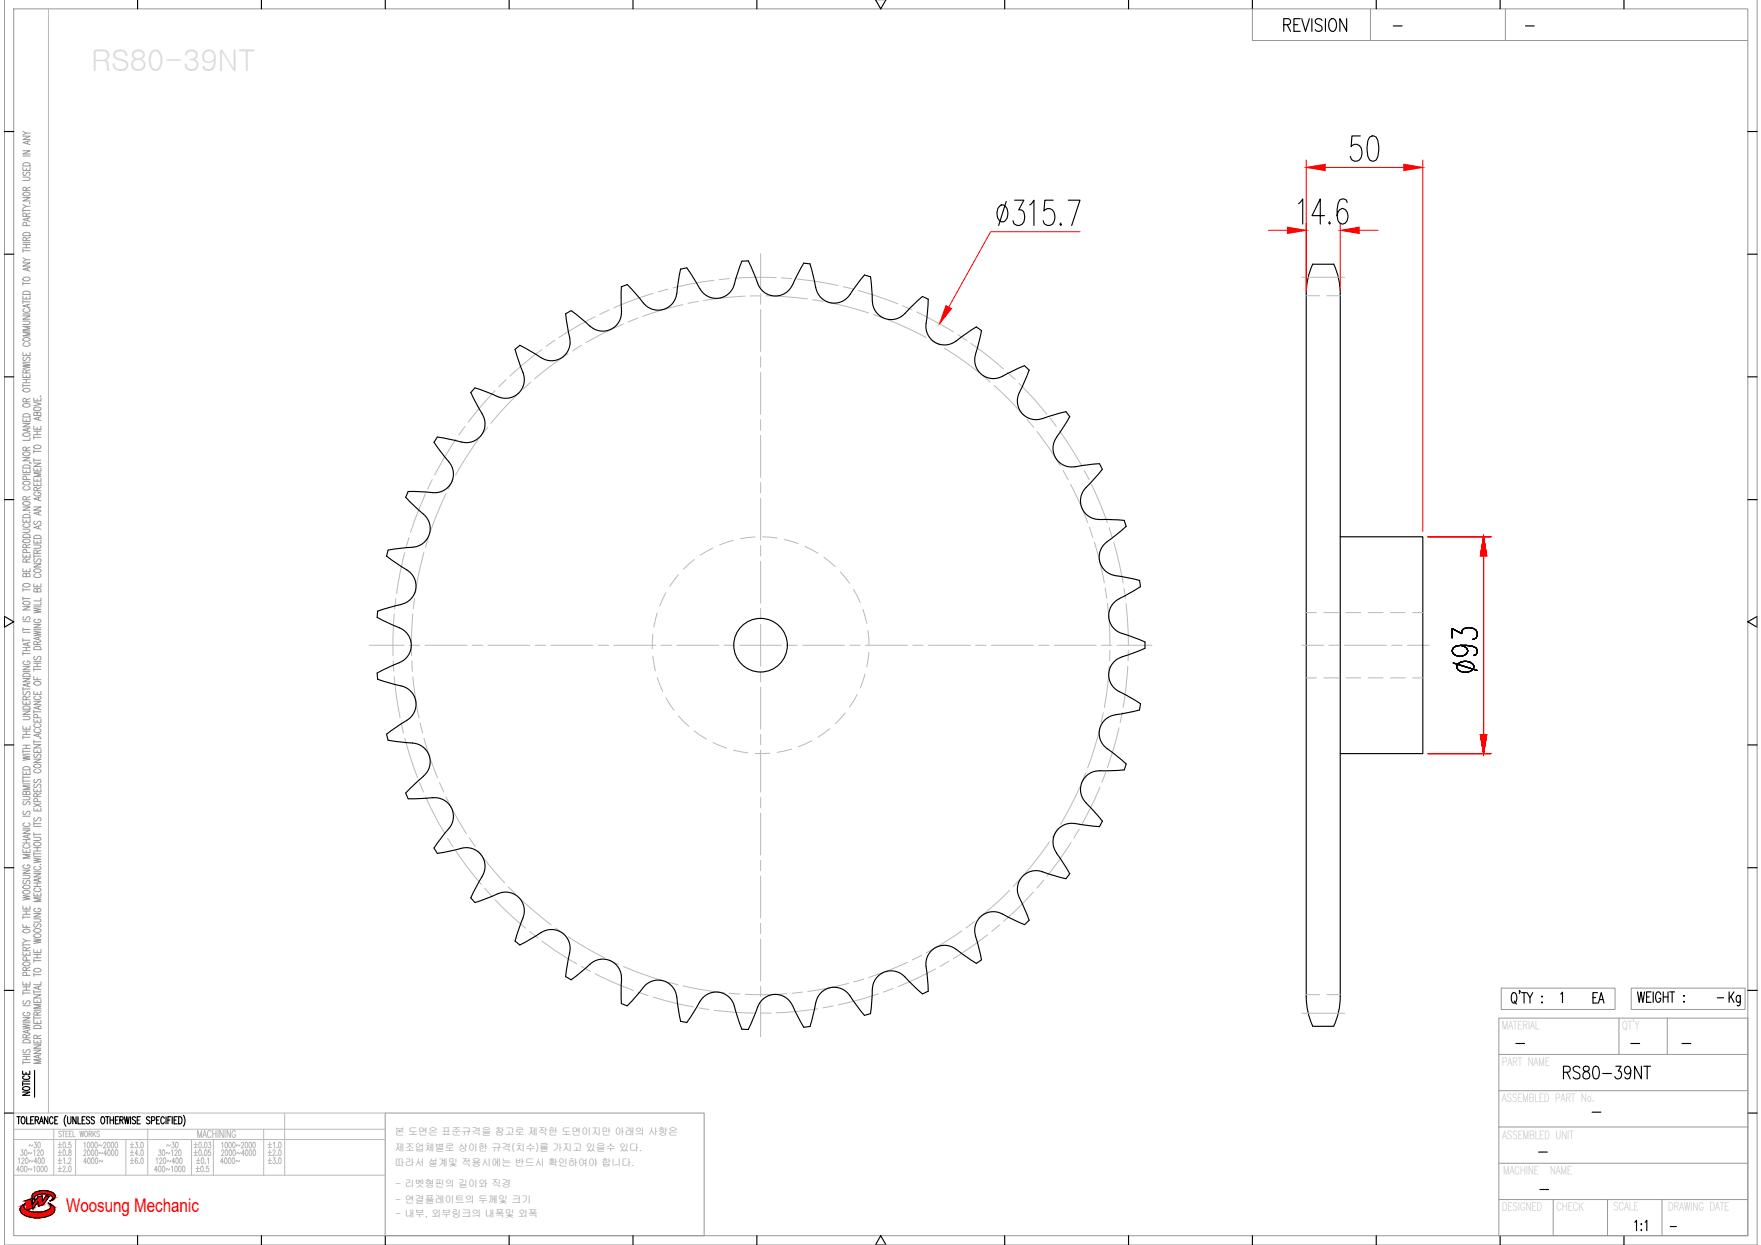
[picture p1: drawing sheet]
<svg xmlns="http://www.w3.org/2000/svg" width="297mm" height="210mm" viewBox="0 0 297 210" stroke-linecap="round" stroke-linejoin="round" font-family="sans-serif">
<defs><g id="words">
<text font-size="5.3" x="290.7" y="170.7">Kg</text>
<text font-size="4.9" x="267.8" y="170.4">EA</text>
<text font-size="3.2" fill="#f00" x="11.1" y="204.3">Woosung Mechanic</text>
<g font-size="2.6">
<text x="234.2" y="5.6">-</text>
<text x="256.5" y="5.6">-</text>
<text x="288.9" y="169.3">-</text>
<text x="254.7" y="177.1">-</text>
<text x="274.1" y="177.1">-</text>
<text x="282.9" y="177.1">-</text>
<text x="267.8" y="188.7">-</text>
<text x="258.6" y="195.4">-</text>
<text x="258.9" y="201.8">-</text>
<text x="280.8" y="208.1">-</text>
</g>
<g font-size="1.7" fill="#989898">
<text x="66.6" y="191.4">본 도면은 표준규격을 참고로 제작한 도면이지만 아래의 사항은</text>
<text x="66.6" y="194.1">제조업체별로 상이한 규격(치수)를 가지고 있을수 있다.</text>
<text x="66.6" y="196.6">따라서 설계및 적용시에는 반드시 확인하여야 합니다.</text>
<text x="66.7" y="200.2">- 리벳형핀의 길이와 직경</text>
<text x="66.7" y="202.8">- 연결플레이트의 두께및 크기</text>
<text x="66.7" y="205.2">- 내부, 외부링크의 내폭및 외폭</text>
</g>
</g></defs>
<!-- layer: 0 -->
<g fill="none" stroke="#989898" stroke-width=".17">
<path d="M.7 -.1v210h295.7v-210M2.3 1.5h292.5v206.8h-292.5zM211.3 1.5v5.3h83.5M231.2 1.5v5.3M253.9 1.5v5.3M3.9 33.3h1.2l-1.2 .6h1.2M3.9 29.9h.8l.4 .2-.2 .3h-1M3.9 28.2v.5h1.2v-.5M3.9 25.4h1.2l-1.2 .6h1.2M3.9 23h1.2l-1.2 .5h1.2M3.9 35.2v.6M3.9 35.5h1.2"/>
<path d="M3.9 34.5l.5 .3M3.9 26.3h1.2M3.9 22.1l.5 .4M3.9 39.3a.82 .82 0 0 1 1.2 .1v.3h-1.2zM3.9 32.5a.91 .91 0 0 1 1.2 .1 .64 .64 0 0 1-.6 .4 .64 .64 0 0 1-.6-.4zM3.9 27.6a.84 .84 0 0 1 1.2 .1v.3h-1.2zM4 29l-.1 .4 .1 .2 .3-.1a.52 .52 0 0 1 .7-.4l.1 .3-.2 .2M4.4 36.5v-.5h-.4l-.1 .5h1.2M4.4 32.1l-.1-.5h-.4v.5h1.2M4.4 28.4v.3M4.5 38.1l-.1-.5-.1-.1-.4 .1v.5h1.2M4.7 23.8v.4"/>
<path d="M4.7 36.8v.4M5 34.2v.1zM5.1 36.7l-1.2 .3 1.2 .3M5.1 34.8h-.7l-.5 .3M5.1 23.7l-1.2 .3 1.2 .4M5.1 22.5h-.7l-.5 .3M5.1 35.9l-.7 .3M5.1 31.6l-.7 .2M3.9 59.4v.6h1.2v-.6M3.9 54.1h.8l.4 .3-.2 .3h-1M3.9 53.2h1.2l-1.2 .6h1.2M3.9 49.9v.5h1.2v-.5"/>
<path d="M3.9 44.3h1.2l-1.2 .6h1.2M3.9 42v.5M3.9 47.5v.6M3.9 50.6v.6M3.9 52.9h1.2M3.9 50.9h1.2M3.9 47.8h1.2M3.9 43.5l.5 .3M3.9 42.3h1.2M3.9 41.8h1.2M3.9 41.2h1.2M3.9 40.9h1.2"/>
<path d="M3.9 57.1a.91 .91 0 0 1 1.2 0 .69 .69 0 0 1-1.2 .3zM3.9 49.2a.82 .82 0 0 1 1.2 .2v.2h-1.2zM3.9 46.9a.71 .71 0 0 1 1.2 .2 .7 .7 0 0 1-1.2-.1zM4.2 57.8a.32 .32 0 0 0-.3 .4 .32 .32 0 0 0 .4 .2h.3a.32 .32 0 0 0 .5-.2 .32 .32 0 0 0-.3-.4M4.2 52a.32 .32 0 0 0-.3 .5 .32 .32 0 0 0 .4 .2h.3a.32 .32 0 0 0 .5-.2 .32 .32 0 0 0-.3-.5M4.4 40.6v-.5h-.4l-.1 .5h1.2M4.4 41.2v.6M4.4 50.1v.3M4.4 59.6v.4M4.7 45.2v.4M4.7 51.4v.4M5.1 56h-1.2l1.2 .3-1.2 .3h1.2"/>
<path d="M5.1 55h-1.2l1.2 .3-1.2 .4h1.2M5.1 51.3l-1.2 .3 1.2 .3M5.1 45.1l-1.2 .3 1.2 .3M5.1 43.8h-.7l-.5 .3M5.1 40l-.7 .3M3.9 79.2v.5h1.2v-.5M3.9 77.1h1.2l-1.2 .6h1.2M3.9 73.2a.72 .72 0 0 1 1.2 .2 .87 .87 0 0 1-1.2 0zM3.9 71.4h1.2l-1.2 .6h1.2M3.9 70.5v.6h1.2v-.6M3.9 63.1v.5h1.2v-.5M3.9 61.3l1.2 .2-1.2 .2 1.2 .2-1.2 .2"/>
<path d="M3.9 64.7v.6M3.9 65h1.2M3.9 64.5h1.2M3.9 64h1.2M3.9 61.1h1.2M3.9 78.5a.84 .84 0 0 1 1.2 .1v.3h-1.2zM3.9 76.4a.71 .71 0 0 1 1.2 .2 .7 .7 0 0 1-1.2-.2zM3.9 69.9a.79 .79 0 0 1 1.2 .1v.3h-1.2zM3.9 68.2a.91 .91 0 0 1 1.2 .1 .69 .69 0 0 1-1.2 .2zM3.9 65.6a.74 .74 0 0 1 1.2 .2 .7 .7 0 0 1-1.2-.1zM4 60.2a.29 .29 0 0 0-.1 .5 .29 .29 0 0 0 .5-.1l.1-.2a.31 .31 0 0 1 .5-.1 .31 .31 0 0 1-.1 .5M4.4 75.9v-.5h-.5v.5h1.2"/>
<path d="M4.4 67.7v-.4l-.4-.1-.1 .5h1.2M4.4 62.9v-.5h-.5v.5h1.2M4.4 63.3v.3M4.4 64v.5M4.4 70.8v.3M4.4 79.4v.3M4.7 72.3v.4M5 78l.3 .1M5.1 73.8v.4h-1.2M5.1 72.2l-1.2 .3 1.2 .3M5.1 75.4l-.7 .2M5.1 67.2l-.7 .3"/>
<path d="M5.1 62.3l-.7 .3M5.7 78.9v.5h1.2v-.5M5.7 78.1h1.2l-1.2 .5h1.2M5.7 71.9v.5h1.2v-.5M5.7 67.8l1.2 .3-1.2 .3M5.7 67.1v.5h1.2v-.5M5.7 73.5v.5M5.7 75.8v.6M5.7 77.3v.6M5.7 77.6h1.2M5.7 76.1h1.2M5.7 73.7h1.2"/>
<path d="M5.7 73.3h1.2M5.7 72.7h1.2M5.8 75.2a.71 .71 0 0 1 1.1 .2 .73 .73 0 0 1-1.2-.1zM5.8 68.8a.91 .91 0 0 1 1.1 0 .69 .69 0 0 1-1.1 .3zM6.3 69.7l.2-.2h.3l.1 .2v.4h-1.2l.1-.6 .4 .1 .1 .5M6.3 67.3v.3M6.3 72.1v.3M6.3 72.7v.6M6.3 79.1v.3M6.5 70.4v.4M6.8 66.8h.1zM6.9 79.7h-1.2l1.2 .3-1.2 .4h1.2"/>
<path d="M6.9 70.3l-1.2 .3 1.2 .3M3.9 95.9v.5h1.2v-.5M3.9 93.4v.5h1.2v-.5M3.9 89.2h1l.2 .2-.2 .3-1 .1M3.9 87.5v.5h1.2v-.5M3.9 85.5h1.2l-1.2 .5h1.2M3.9 99.2v.5M3.9 99.4h1.2M3.9 80h1.2M3.9 98.5a.91 .91 0 0 1 1.2 .1 .64 .64 0 0 1-.6 .4 .64 .64 0 0 1-.6-.4zM3.9 91.1a.71 .71 0 0 1 1.2 .2 .73 .73 0 0 1-1.2-.2zM3.9 90.2a.79 .79 0 0 1 1.2 .1v.3h-1.2z"/>
<path d="M3.9 86.9a.82 .82 0 0 1 1.2 .1v.3h-1.2zM3.9 84.7a.91 .91 0 0 1 1.2 .1 .64 .64 0 0 1-.6 .4 .64 .64 0 0 1-.6-.4zM3.9 81.3a.91 .91 0 0 1 1.2 .1 .64 .64 0 0 1-.6 .4 .64 .64 0 0 1-.6-.4zM4.2 88.3a.32 .32 0 0 0-.3 .4 .32 .32 0 0 0 .4 .2h.3a.32 .32 0 0 0 .5-.2 .32 .32 0 0 0-.3-.4M4.2 82a.32 .32 0 0 0-.3 .4 .32 .32 0 0 0 .4 .2h.3a.32 .32 0 0 0 .5-.2 .32 .32 0 0 0-.3-.4M4.4 96.9l.3-.2h.3l.1 .2v.3h-1.2l.1-.5h.4v.5M4.4 94.8v-.5l-.4-.1-.1 .6h1.2M4.4 92.3l-.1-.5-.4 .1v.4h1.2M4.4 84.3v-.5l-.4-.1-.1 .6h1.2M4.4 87.7v.3M4.4 93.6v.3M4.4 96.1v.3"/>
<path d="M4.5 93.2l-.1-.5h-.5v.5h1.2M4.5 80.8l-.1-.4-.1-.1-.4 .1v.4h1.2M5 86.4h.1M5.1 94.2l-.7 .3M5.1 91.8l-.7 .2M5.1 83.7l-.7 .3M5.7 98.4v.5h1.2v-.5M5.7 95.1h1.2l-1.2 .5h1.2M5.7 91.9h.9l.3 .2-.2 .3h-1M5.7 91v.6h1.2v-.6M5.7 85.5h1.2l-1.2 .5h1.2M5.7 81.4v.5h1.2v-.5"/>
<path d="M5.7 80.6v.5h1.2v-.5M5.7 93.5v.6M5.7 93.8h1.2M5.8 96a.91 .91 0 0 1 1.1 .1 .64 .64 0 0 1-.6 .4 .64 .64 0 0 1-.6-.4zM5.8 90.4a.79 .79 0 0 1 1.1 .1v.3h-1.2zM5.9 94.2a.29 .29 0 0 0-.2 .5 .29 .29 0 0 0 .5-.1l.1-.2a.31 .31 0 0 1 .5-.1 .31 .31 0 0 1-.1 .5M5.9 87.9l-.2 .2 .2 .3 .3-.1 .1-.3a.3 .3 0 0 1 .5-.1 .3 .3 0 0 1-.1 .5M6 96.8a.32 .32 0 0 0-.3 .4 .32 .32 0 0 0 .5 .2h.2a.32 .32 0 0 0 .5-.2 .32 .32 0 0 0-.3-.4M6 83a.32 .32 0 0 0-.3 .4 .32 .32 0 0 0 .5 .2h.2a.34 .34 0 0 0 .5-.3 .34 .34 0 0 0-.5-.3v.2M6.3 99.4l.2-.2 .3 .1 .1 .1v.4h-1.2l.1-.5h.4l.1 .5M6.3 93.3l-.1-.5h-.4l-.1 .5h1.2M6.3 82.7l-.1-.5h-.4l-.1 .5h1.2"/>
<path d="M6.3 80.8v.3M6.3 81.6v.3M6.3 91.2v.4M6.3 98.6v.3M6.5 83.9v.4M6.5 86.4v.4M6.5 88.7v.4M6.9 88.6l-1.2 .3 1.2 .3M6.9 86.2l-1.2 .3 1.2 .4M6.9 83.8l-1.2 .3 1.2 .3M6.9 92.7l-.6 .3M6.9 82.2l-.6 .3"/>
<path d="M3.9 119.9h1.2l-1.2 .6h1.2M3.9 118.2v.5h1.2v-.5M3.9 114.4h1.2l-1.2 .5h1.2M3.9 112.3h1.2l-1.2 .6h1.2M3.9 102.3h1.2l-1.2 .5h1.2M3.9 100.6v.6M3.9 105.8v.6M3.9 107.6v.6M3.9 109.9v.6M3.9 115.9v.5M3.9 116.2h1.2M3.9 113.2h1.2"/>
<path d="M3.9 110.2h1.2M3.9 109.7h1.2M3.9 109.1h1.2M3.9 107.9h1.2M3.9 106.6h1.2M3.9 106.1h1.2M3.9 104.8h1.2M3.9 100.9h1.2M3.9 119.2a.84 .84 0 0 1 1.2 .1v.3h-1.2zM3.9 113.7a.82 .82 0 0 1 1.2 .1v.3h-1.2zM3.9 101.5a.91 .91 0 0 1 1.2 .1 .69 .69 0 0 1-1.2 .2zM4 116.6a.29 .29 0 0 0-.1 .5 .29 .29 0 0 0 .5-.1l.1-.2a.31 .31 0 0 1 .5-.1 .31 .31 0 0 1-.1 .5"/>
<path d="M4 104a.29 .29 0 0 0-.1 .4 .29 .29 0 0 0 .5 0l.1-.3a.31 .31 0 0 1 .5-.1 .31 .31 0 0 1-.1 .5M4.2 111.5a.32 .32 0 0 0-.3 .4 .32 .32 0 0 0 .4 .2h.3a.34 .34 0 0 0 .5-.3 .34 .34 0 0 0-.5-.3v.2M4.4 118v-.5l-.4-.1-.1 .6h1.2M4.4 109.1v.6M4.4 118.4v.3M4.7 108.4v.4M4.7 115.3v.4M5.1 115.2l-1.2 .3 1.2 .3M5.1 108.3l-1.2 .3 1.2 .3M5.1 117.4l-.7 .3M5.7 118.2h1.2l-1.2 .6h1.2M5.7 116.6v.5h1.2v-.5"/>
<path d="M5.7 114.1v.5h1.2M5.7 106.4l1.2 .2-1.2 .2 1.2 .2-1.2 .2M5.7 105.3h1.2l-1.2 .5h1.2M5.7 102.5l1.2 .3-1.2 .1 1.2 .3-1.2 .1M5.7 112.6v.5M5.7 119.7v.6M5.7 112.9h1.2M5.7 112.4h1.2M5.7 111.8h1.2M5.7 111.5h1.2M5.7 106.2h1.2M5.7 102.3h1.2"/>
<path d="M5.8 115a.71 .71 0 0 1 1.1 .3 .7 .7 0 0 1-1.2-.2zM5.8 109.1a.84 .84 0 0 1 1.1 .2v.2h-1.2zM5.9 110.7a.29 .29 0 0 0-.2 .4 .29 .29 0 0 0 .5 0l.1-.3a.31 .31 0 0 1 .5-.1 .31 .31 0 0 1-.1 .5M6 117.4a.32 .32 0 0 0-.3 .4 .32 .32 0 0 0 .5 .2h.2a.32 .32 0 0 0 .5-.2 .32 .32 0 0 0-.3-.4M6 104.4a.32 .32 0 0 0-.3 .4 .32 .32 0 0 0 .5 .2h.2a.33 .33 0 0 0 .5-.3 .33 .33 0 0 0-.5-.3v.2M6.3 108.7l-.1-.5h-.4l-.1 .5h1.2M6.3 111.8v.6M6.3 114.3v.3M6.3 116.7v.4M6.5 107.5v.4M6.5 119.1v.4M6.9 119l-1.2 .3 1.2 .3"/>
<path d="M6.9 107.3l-1.2 .3 1.2 .4M6.9 101.5v.5h-1.2M6.9 100.8v.5h-1.2M6.9 108.1l-.6 .3M3.9 139.9h1.2l-1.2 .6h1.2M3.9 134.3h.8l.4 .2-.2 .3h-1M3.9 130v.6h1.2v-.6M3.9 127.4l1.2 .2-1.2 .2 1.2 .2-1.2 .2M3.9 122.4v.6h1.2v-.6M3.9 120.8h.8l.4 .2-.2 .3h-1M3.9 124v.6M3.9 126.4v.6"/>
<path d="M3.9 130.8v.5M3.9 131.4v.6M3.9 139.6h1.2M3.9 137.6h1.2M3.9 132.2h1.2M3.9 131.7h1.2M3.9 131h1.2M3.9 127.2h1.2M3.9 126.7h1.2M3.9 126.2h1.2M3.9 125.6h1.2M3.9 124.3h1.2"/>
<path d="M3.9 123.8h1.2M3.9 123.3h1.2M3.9 129.4a.82 .82 0 0 1 1.2 .1v.3h-1.2zM4 136.8a.29 .29 0 0 0-.1 .4 .29 .29 0 0 0 .5 0l.1-.3a.31 .31 0 0 1 .5-.1 .31 .31 0 0 1-.1 .5M4 135.1l-.1 .2 .1 .4 .3-.1 .2-.3a.3 .3 0 0 1 .5-.1 .3 .3 0 0 1-.1 .5M4.2 138.7a.32 .32 0 0 0-.3 .4 .32 .32 0 0 0 .4 .3h.3a.32 .32 0 0 0 .5-.3 .32 .32 0 0 0-.3-.4M4.4 133.6l.3-.2h.3l.1 .2v.4h-1.2l.1-.6 .4 .1v.5M4.4 122.6v.4M4.4 123.3v.5M4.4 125.6v.6M4.4 130.2v.4M5.1 132.5h-1.2l1.2 .3-1.2 .3h1.2"/>
<path d="M5.7 136.2v.5h1.2v-.5M5.7 133v.5h1.2v-.5M5.7 128h1.2l-1.2 .6h1.2M5.7 126.3v.6h1.2v-.6M5.7 125.5h1.2l-1.2 .6h1.2M5.7 121.3v.5h1.2v-.5M5.7 124.8v.5M5.7 138.6v.5M5.7 139.3h1.2M5.7 138.9h1.2M5.7 135.5l1.2 .5M5.7 125.1h1.2"/>
<path d="M5.7 120h1.2M5.8 129a.91 .91 0 0 1 1.1 .1 .69 .69 0 0 1-1.1 .2zM5.9 137.9a.29 .29 0 0 0-.2 .4 .29 .29 0 0 0 .5 0l.1-.3a.31 .31 0 0 1 .5-.1 .31 .31 0 0 1-.1 .5M5.9 132.2l-.2 .4a.26 .26 0 0 0 .2 .2 .26 .26 0 0 0 .3-.2l.1-.2a.31 .31 0 0 1 .5-.1 .31 .31 0 0 1-.1 .5M5.9 131.4a.29 .29 0 0 0-.2 .5 .29 .29 0 0 0 .5-.1l.1-.2a.31 .31 0 0 1 .5-.1 .31 .31 0 0 1-.1 .5M5.9 127.1a.29 .29 0 0 0-.2 .5 .29 .29 0 0 0 .5-.1l.1-.2a.31 .31 0 0 1 .5-.1 .31 .31 0 0 1-.1 .5M6 129.7a.32 .32 0 0 0-.3 .4 .32 .32 0 0 0 .5 .2h.2a.32 .32 0 0 0 .5-.2 .32 .32 0 0 0-.3-.4M6 122.9a.32 .32 0 0 0-.3 .4 .32 .32 0 0 0 .5 .2h.2a.32 .32 0 0 0 .5-.2 .32 .32 0 0 0-.3-.4M6 122a.32 .32 0 0 0-.3 .5 .32 .32 0 0 0 .5 .2h.2a.32 .32 0 0 0 .5-.2 .32 .32 0 0 0-.3-.5M6.3 134.3l-.1-.4-.4-.1-.1 .5h1.2M6.3 121.4v.4M6.3 126.5v.4"/>
<path d="M6.3 133.2v.3M6.3 136.4v.3M6.3 135.2v-.5l-.2-.1-.3 .1-.1 .5h1.2M6.3 121v-.5h-.5l-.1 .5h1.2M6.5 123.8v.4M6.8 124.5h.1zM6.9 123.6l-1.2 .4 1.2 .3M6.9 135.5l-1.2 .5M6.9 133.8l-.6 .2M3.9 155.8v.6h1.2M3.9 152.8v.5h1.2v-.5M3.9 151l1.2 .1-1.2 .2 1.2 .2-1.2 .2"/>
<path d="M3.9 149.5a.72 .72 0 0 1 1.2 .1 .87 .87 0 0 1-1.2 0zM3.9 147.6h.8l.4 .2-.2 .3h-1M3.9 146.7h1.2l-1.2 .5h1.2M3.9 143.2v.5h1.2v-.5M3.9 154.4v.5M3.9 159v.6M3.9 159.3h1.2M3.9 158.3l.5 .3M3.9 154.6h1.2M3.9 154.1h1.2M3.9 153.6h1.2M3.9 142.1h1.2"/>
<path d="M3.9 141.6h1.2M3.9 156.8a.91 .91 0 0 1 1.2 .1 .64 .64 0 0 1-.6 .4 .64 .64 0 0 1-.6-.4zM3.9 150.3a.91 .91 0 0 1 1.2 0 .64 .64 0 0 1-.6 .5 .64 .64 0 0 1-.6-.5zM4 148.4a.29 .29 0 0 0-.1 .5 .29 .29 0 0 0 .5-.1l.1-.2a.31 .31 0 0 1 .5-.1 .31 .31 0 0 1-.1 .5M4.2 145.8a.32 .32 0 0 0-.3 .4 .32 .32 0 0 0 .4 .2h.3a.33 .33 0 0 0 .5-.3 .33 .33 0 0 0-.5-.3v.2M4.2 142.4a.32 .32 0 0 0-.3 .4 .32 .32 0 0 0 .4 .2h.3a.32 .32 0 0 0 .5-.2 .32 .32 0 0 0-.3-.4M4.4 141.6v.5M4.4 143.4v.3M4.4 152.9v.4M4.4 153.6v.5M4.4 156v.4M4.7 140.8v.4"/>
<path d="M5.1 158.6h-.7l-.5 .3M5.1 144.1h-1.2l1.2 .3-1.2 .3h1.2M5.1 140.7l-1.2 .3 1.2 .4M5.1 159.7l-.7 .3M5.7 158.3l1.2 .2-1.2 .2 1.2 .2-1.2 .2M5.7 154.9h.9l.3 .2-.2 .3-1 .1M5.7 154h1.2l-1.2 .6h1.2M5.7 150.5v.6h1.2v-.6M5.7 147.3h1.2l-1.2 .5h1.2M5.7 144.7l1.2 .2-1.2 .2 1.2 .2-1.2 .2M5.7 141.2h.9l.3 .2-.2 .3h-1M5.7 140.4v.5"/>
<path d="M5.7 143.7v.5M5.7 149.5h1.2M5.7 148.9h1.2M5.7 147h1.2M5.7 144.4h1.2M5.7 143.9h1.2M5.7 143.5h1.2M5.7 142.9h1.2M5.7 140.7h1.2M5.8 157.6a.71 .71 0 0 1 1.1 .2 .7 .7 0 0 1-1.2-.1zM5.8 156.7a.71 .71 0 0 1 1.1 .2 .7 .7 0 0 1-1.2-.1zM5.8 142.1a.71 .71 0 0 1 1.1 .3 .7 .7 0 0 1-1.2-.2z"/>
<path d="M5.9 155.8l-.2 .1 .2 .4 .3-.1 .1-.3a.3 .3 0 0 1 .5-.1 .3 .3 0 0 1-.1 .5M6 153.1a.32 .32 0 0 0-.3 .4 .32 .32 0 0 0 .5 .2h.2a.34 .34 0 0 0 .5-.3 .34 .34 0 0 0-.5-.3v.2M6 149.7a.32 .32 0 0 0-.3 .4 .32 .32 0 0 0 .5 .2h.2a.32 .32 0 0 0 .5-.2 .32 .32 0 0 0-.3-.4M6 146.1a.32 .32 0 0 0-.3 .4 .32 .32 0 0 0 .5 .2h.2a.32 .32 0 0 0 .5-.2 .32 .32 0 0 0-.3-.4M6.3 142.9v.6M6.3 148.9v.6M6.3 150.7v.4M6.5 148.2v.4M6.8 145.8h.1zM6.9 151.4h-1.2l1.2 .3-1.2 .3h1.2M6.9 148.1l-1.2 .3 1.2 .3M3.9 172.7l1.2 .2-1.2 .2 1.2 .2-1.2 .2"/>
<path d="M3.9 171.6h1.2l-1.2 .5h1.2M3.9 165.5v.6h1.2v-.6M3.9 160.5v.6h1.2v-.6M3.9 179.1h1.2M3.9 167.1v.6M3.9 178.9v.5M3.9 178.7h1.2M3.9 178.1h1.2M3.9 177.8h1.2M3.9 172.4h1.2M3.9 169.6h1.2M3.9 167.4h1.2"/>
<path d="M3.9 167h1.2M3.9 166.4h1.2M3.9 175.4a.82 .82 0 0 1 1.2 .1v.3h-1.2zM3.9 162.3a.71 .71 0 0 1 1.2 .3 .7 .7 0 0 1-1.2-.2zM4 176.9l-.1 .2 .1 .4 .3-.1 .2-.3a.3 .3 0 0 1 .5-.1 .3 .3 0 0 1-.1 .5M4 168.7a.29 .29 0 0 0-.1 .5 .29 .29 0 0 0 .5-.1l.1-.2a.31 .31 0 0 1 .5-.1 .31 .31 0 0 1-.1 .5M4.2 170.7a.32 .32 0 0 0-.3 .4 .32 .32 0 0 0 .4 .2h.3a.33 .33 0 0 0 .5-.3 .33 .33 0 0 0-.5-.3v.2M4.4 175v-.5l-.4-.1-.1 .6h1.2M4.4 163.6v-.5h-.4l-.1 .5h1.2M4.4 160.3v-.5h-.4l-.1 .5h1.2M4.4 160.7v.4M4.4 165.7v.4"/>
<path d="M4.4 166.4v.6M4.4 178.1v.6M4.5 164.5l-.1-.5h-.5v.5h1.2M4.5 161.9l-.1-.5-.1-.1-.4 .1v.5h1.2M4.7 173.7v.4M5.1 173.6l-1.2 .3 1.2 .4M5.1 174.4l-.7 .3M5.1 163.1l-.7 .2M5.7 177.1h1.2l-1.2 .5h1.2M5.7 176.2h1.2l-1.2 .5h1.2M5.7 175.3v.5h1.2v-.5M5.7 172v.6h1.2v-.6"/>
<path d="M5.7 168.5v.5h1.2v-.5M5.7 167.7h1.2l-1.2 .6h1.2M5.7 160.1v.5h1.2v-.5M5.7 171.6h1.2M5.7 161.7v.6M5.7 164.1v.5M5.7 166.9v.6M5.7 171.4v.5M5.7 170.3h1.2M5.7 167.2h1.2M5.7 164.3h1.2M5.7 162h1.2"/>
<path d="M5.7 161.5h1.2M5.7 160.9h1.2M5.8 173a.82 .82 0 0 1 1.1 .1v.3h-1.2zM5.8 163.4a.71 .71 0 0 1 1.1 .3 .87 .87 0 0 1-1.2 0zM6.3 175.1l-.1-.5h-.4l-.1 .5h1.2M6.3 171.1l-.1-.4-.4-.1-.1 .5h1.2M6.3 160.3v.3M6.3 160.9v.6M6.3 168.7v.3M6.3 172.2v.4M6.3 175.5v.3M6.5 166.3v.4"/>
<path d="M6.5 177.9v.4M6.9 178.7h-1.2l1.2 .3-1.2 .3h1.2M6.9 177.8l-1.2 .3 1.2 .3M6.9 169.3h-1.2l1.2 .4-1.2 .3h1.2M6.9 166.2l-1.2 .3 1.2 .4M6.9 165.5v.5h-1.2M6.9 174.5l-.6 .3M6.9 170.6l-.6 .3M252.8 177.8h42M252.8 171.7h42v36.6h-42zM253.2 166.6h19.2v3.6h-19.2zM273.1 171.7v6.1"/>
<path d="M275.2 166.6h19.2v3.6h-19.2zM281.2 171.7v6.1M65 187.7h53.8v20.6h-53.8zM252.8 196.1h42M252.8 183.9h42M252.8 190h42M252.8 202.2h42M262 202.2v6.1M271.2 202.2v6.1M280.3 202.2v6.1"/>
</g>
<g fill="none" stroke="#000" stroke-width=".19">
<path d="M23.2 -.1v1.6M44.1 -.1v1.6M65 -.1v1.6M85.9 -.1v1.6M106.8 -.1v1.6M127.7 -.1v1.6M147.7 -.1l.9 1.6 .9-1.6M169.5 -.1v1.6M190.4 -.1v1.6M211.3 -.1v1.6M232.1 -.1v1.6M253 -.1v1.6"/>
<path d="M273.9 -.1v1.6M216.5 4.2h.8a.52 .52 0 0 0 .4-.5 .52 .52 0 0 0-.4-.6h-.8v2.2M217.1 4.2l.6 1.1M218.3 4.2h.6M219.3 3.1h-1v2.2h1M219.6 3.1l.6 2.2 .7-2.2M221.3 3.1v2.2M223 3.4a.58 .58 0 0 0-.7-.3 .58 .58 0 0 0-.4 .8l.8 .4a.53 .53 0 0 1 .3 .5 .53 .53 0 0 1-.4 .5h-.3l-.4-.3M223.6 3.1v2.2M224.5 3.3l.1-.2a.93 .93 0 0 1 .8 1.4l-.1 .3a.57 .57 0 0 1-.5 .5 .57 .57 0 0 1-.6-.5 1.47 1.47 0 0 1 .3-1.5zM227.1 3.1v2.2l-1.1-2.2v2.2M.7 22.2h1.6"/>
<path d="M294.8 22.2h1.6M.7 42.9h1.6M95.4 52.9l.7 4.1M96.1 57a3.2 3.2 0 0 1-1.6 3.4 3.2 3.2 0 0 1-3.7-.4l-3.1-1.8-.8 .7 1.1 3.4a3.2 3.2 0 0 1-.5 4 3.2 3.2 0 0 1-4.1 .3l-3.3-1.2-.7 .8M96.3 52.4l-.9 .5M104.8 48.3v3.6a3.2 3.2 0 0 1-1.8 3.6 3.2 3.2 0 0 1-3.9-.9l-2.8-2.2M114.8 45.4l1-.2 1.9 2.9a3.2 3.2 0 0 0 3.5 2.2 3.2 3.2 0 0 0 2.8-2.9l1.1-3.4h1.1l1.4 3.2a3.2 3.2 0 0 0 3.1 2.7 3.2 3.2 0 0 0 3.2-2.4l1.7-3.1 1 .1 .9 3.4a3.2 3.2 0 0 0 2.6 3.1 3.2 3.2 0 0 0 3.6-1.8l2.1-2.8M114.8 45.4l-.6 3.4a3.2 3.2 0 0 1-2.3 3.4 3.2 3.2 0 0 1-3.7-1.6l-2.4-2.6-1 .4M145.8 46.4l1 .3 .3 4.1M147.2 50.8a3.2 3.2 0 0 0 2.3 3 3.2 3.2 0 0 0 3.5-1.4l2.6-2.4 1 .4-.3 3.5a3.2 3.2 0 0 0 1.5 3.8 3.2 3.2 0 0 0 4-.6l2.9-2 .9 .6-.9 3.5a3.2 3.2 0 0 0 .9 3.9 3.2 3.2 0 0 0 4 .1l3.2-1.5 .8 .7M221.4 44.5h3.6l.5 1.4 .4 1.4 .2 2.2v118.5l-.2 2.2-.4 1.4-.5 1.4h-3.6l-.7-2.1-.3-1.4-.1-1.5v-118.5l.1-1.5 .3-1.4zM294.8 42.9h1.6"/>
<path d="M.7 63.5h1.6M73.2 74.6l2.1 2.8a3.2 3.2 0 0 1 1 3.7 3.2 3.2 0 0 1-3.3 2M73.8 73.7l-.6 .9M79.4 66.2l2 3.6M81.3 69.8a3.2 3.2 0 0 1-.3 3.8 3.2 3.2 0 0 1-3.8 .8l-3.4-.7M173.6 62.4l-1.4 3.2a3.2 3.2 0 0 0 0 3.8 3.2 3.2 0 0 0 3.6 1.2M175.8 70.6l4-1.2 .3 .4 .3 .5-2.2 3.4M178.2 73.7a3.2 3.2 0 0 0 .1 3.8 3.2 3.2 0 0 0 3.6 1.1l3.6-.4 .5 .9M185.9 79.1l-2.3 2.7a3.2 3.2 0 0 0-1.1 3.9 3.2 3.2 0 0 0 3.6 1.9l3.5 .1 .4 1.1M294.8 63.5h1.6M.7 84.2h1.6M65.2 93.8l2.9 2a3.2 3.2 0 0 1 2.1 3.2 3.2 3.2 0 0 1-2.5 2.9"/>
<path d="M65.5 92.7l-.3 1.1M73 83.1l-4.2-.2-.4 1 2.6 2.4a3.2 3.2 0 0 1 1.4 3.8 3.2 3.2 0 0 1-3.4 2.2l-3.5 .4M188.2 97.1l4 .8M190 88.7l-2.8 2.3a3.2 3.2 0 0 0-1.8 3.3 3.2 3.2 0 0 0 2.7 2.7M192.2 97.8l.2 1.1M192.4 98.9l-3.1 1.8a3.2 3.2 0 0 0-2.3 3.3 3.2 3.2 0 0 0 2.8 3l3.3 1.2v1.1l-3.8 1.4M226.1 90.5h13.9v36.6h-13.9M294.8 84.2h1.6M.7 103.9l1.6 .9-1.6 .9zM63.6 104.1l3.2 1.5a3.2 3.2 0 0 1 2.6 3.2 3.2 3.2 0 0 1-2.6 3.1l-3.2 1.6 .1 1 4 1.1M67.7 101.9l-4 1.1-.1 1.1M67.7 115.7a3.2 3.2 0 0 1 2.5 2.8 3.2 3.2 0 0 1-2.1 3.3l-2.9 2"/>
<path d="M189.3 110.8a3.2 3.2 0 0 0-2.3 3 3.2 3.2 0 0 0 2.3 3.1l3.1 1.7M192.4 118.6l-.2 1.1-3.5 .7a3.2 3.2 0 0 0-3.2 2.5 3.2 3.2 0 0 0 1.7 3.7l2.8 2.2-.4 1M294.8 104.8l1.6-.9v1.8zM.7 125.6h1.6M65.2 123.8l.3 1M65.5 124.8l3.5 .4a3.2 3.2 0 0 1 3.4 2.2 3.2 3.2 0 0 1-1.4 3.8l-2.6 2.5M68.4 133.7l.4 1 4.2-.2M73 134.5a3.2 3.2 0 0 1 3.3 1.9 3.2 3.2 0 0 1-1 3.7l-2.1 2.9 .6 .9M181.4 138.9a3.1 3.1 0 0 0-3.3 1.4 3.1 3.1 0 0 0 .1 3.5M185.5 130a3.2 3.2 0 0 0-3.1 2.2 3.2 3.2 0 0 0 1.2 3.6l2.3 2.6M186 138.4l-.5 1-4.1-.6M189.6 129.8l-4.1 .1"/>
<path d="M294.8 125.6h1.6M.7 146.3h1.6M73.8 143.9l3.4-.7a3.2 3.2 0 0 1 4 1 3.2 3.2 0 0 1-.1 4l-1.7 3.2 .7 .8M84 150.7l-3.9 1.5M84 150.7a3.2 3.2 0 0 1 3.7 .8 3.2 3.2 0 0 1 .3 3.8l-1.1 3.4 .4 .3 .4 .3 3.1-1.7a3.2 3.2 0 0 1 3.7-.5 3.2 3.2 0 0 1 1.6 3.5M169.1 154.1a3.2 3.2 0 0 0-3.8 .5 3.2 3.2 0 0 0-.6 3.8l.9 3.4M175.8 147a3.2 3.2 0 0 0-3.6 1.1 3.2 3.2 0 0 0 0 3.8l1.4 3.3-.8 .7-3.7-1.8M178.2 143.8l2.2 3.5-.3 .4-.3 .4-4-1.1M294.8 146.3h1.6M.7 167h1.6M95.4 164.6l.9 .6M96.1 160.6l-.7 4.1"/>
<path d="M96.3 165.2l2.8-2.2a3.2 3.2 0 0 1 3.9-1 3.2 3.2 0 0 1 1.8 3.7v3.5M118 168.9l-2.2 3.5-1-.2-.6-3.5a3.2 3.2 0 0 0-2.3-3.3 3.2 3.2 0 0 0-3.7 1.5l-2.4 2.7-1-.4M118 168.9a3.1 3.1 0 0 1 3.2-1.6 3.1 3.1 0 0 1 2.7 2.3M133.7 169.5a3.2 3.2 0 0 0-3.4-1.8 3.2 3.2 0 0 0-2.7 2.6l-1.4 3.3-1.1-.1-1.2-3.9M147.1 166.8l-.3 4.1-1 .3-2.1-2.8a3.2 3.2 0 0 0-3.6-1.9 3.2 3.2 0 0 0-2.6 3.1l-.9 3.5-1 .1-1.9-3.7M156.2 163l.4 4.1-1 .5-2.6-2.5a3.2 3.2 0 0 0-3.5-1.3 3.2 3.2 0 0 0-2.3 3M165.6 161.8l-.9 .6-2.9-2a3.2 3.2 0 0 0-3.8-.7 3.2 3.2 0 0 0-1.8 3.3M255.2 167.4h.1a.77 .77 0 0 1 .5 1v.3a.41 .41 0 0 1-.4 .4 .41 .41 0 0 1-.4-.4l-.1-.7zM255.4 168.8l.4 .5M256.4 167.1l-.1 .1v-.1v-.1l.1 .1-.1 .4M256.7 167.4h.8M257.1 167.4v1.7"/>
<path d="M257.6 167.4l.5 .8v.9M258.5 167.4l-.4 .8M260.1 168v.1zM260.1 168.9v.2zM263.3 167.6l.3-.3v1.7M267.2 179.9a.45 .45 0 0 0 .1 .7 .76 .76 0 0 1 .7 .4 .76 .76 0 0 1 0 .8 .64 .64 0 0 1-1-.2 .64 .64 0 0 1 .5-.9l.3-.1a.45 .45 0 0 0 .2-.7l-.3-.1zM268.9 179.9l.4-.1a1.05 1.05 0 0 1 .5 1.2l-.3 .8-.4 .1a1.05 1.05 0 0 1-.5-1.2zM272.5 179.8h.9l-.4 .8a.64 .64 0 0 1 .5 .9 .64 .64 0 0 1-1.1 0M276.2 167.2l.3 1.8 .3-1.8 .3 1.8 .3-1.8M276.9 179.8v2.1l-1.2-2.1v2.1M277.3 179.8h1.1M277.7 168.1h.5"/>
<path d="M277.8 179.8v2.1M278.5 167.2h-.8v1.8h.8M278.9 167.2v1.8M280.1 167.7a.4 .4 0 0 0-.4-.5 .4 .4 0 0 0-.4 .5v.9a.4 .4 0 0 0 .2 .3 .4 .4 0 0 0 .5 0l.1-.6h-.3M280.6 168.1h.8M280.6 167.2v1.8M281.4 167.2v1.8M281.7 167.2h.8M282.1 167.2v1.8M284 167.8v.2zM284 168.8v.2zM.7 187.7h1.6"/>
<path d="M2.8 188.3h.6M3.1 188.3v1.2M3.7 188.3h.1a.64 .64 0 0 1 .4 .6 .64 .64 0 0 1-.4 .6 .85 .85 0 0 1-.1-1.2zM3.8 184.1h1.2l-1.2 .6h1.2M3.8 180.6v.5h1.2v-.5M3.8 182.7h1.2M3.8 182.5v.5M3.8 182.3h1.2M3.9 183.4a.71 .71 0 0 1 1.1 .2 .7 .7 0 0 1-1.2-.2zM4.1 181.4a.32 .32 0 0 0-.3 .4 .32 .32 0 0 0 .5 .2l.7-.2v-.2l-.3-.2M4.4 180.8v.3M4.5 188.3v1.2h.5"/>
<path d="M5.2 188.8h.3M5.7 188.3h-.5v1.2h.5M5.8 180.5v4.5M5.9 188.8h.5l.1-.4-.6-.1v1.2M6.2 188.8l.3 .7M6.7 189.5l.3-1.2 .3 1.2M6.8 189.1h.4M8.1 188.3v1.2l-.6-1.2v1.2M8.9 188.5l-.2-.2a.64 .64 0 0 0-.4 .6 .64 .64 0 0 0 .4 .6l.2-.3M9.2 188.8h.4M9.7 188.3h-.5v1.2h.5M11.1 188a1.56 1.56 0 0 0 0 1.9"/>
<path d="M11.4 188.3v.8l.2 .4 .3-.2 .1-1M12.8 188.3v1.2l-.5-1.2v1.2M13.2 188.3v1.2h.4M13.9 188.8h.3M14.4 188.3h-.5v1.2h.5M15.1 188.4l-.2-.1-.3 .1 .1 .3 .4 .3v.3l-.2 .2-.3-.2M15.9 188.4l-.2-.1h-.3v.4l.4 .2 .1 .4-.2 .2-.3-.2M17.2 188.3h.1a.64 .64 0 0 1 .4 .6 .64 .64 0 0 1-.4 .6 .85 .85 0 0 1-.1-1.2zM17.8 188.3h.6M18.1 188.3v1.2M18.6 188.8h.5M18.6 188.3v1.2"/>
<path d="M19.1 188.3v1.2M19.5 188.8h.3M20 188.3h-.5v1.2h.5M20.2 188.8h.5l.1-.4-.6-.1v1.2M20.5 188.8l.3 .7M21 188.3l.2 1.2 .2-1.2 .2 1.2 .2-1.2M22 188.3v1.2M22.9 188.4l-.2-.1h-.3l-.1 .4 .5 .2 .1 .4-.2 .2-.4-.2M23.1 188.8h.4M23.7 188.3h-.6v1.2h.6M25.3 188.4a.29 .29 0 0 0-.5-.1 .29 .29 0 0 0 .1 .5l.3 .1 .1 .4-.2 .2-.4-.2M25.6 188.9l.4-.1 .1-.1-.1-.4h-.4v1.2"/>
<path d="M26.4 188.8h.3M26.9 188.3h-.5v1.2h.5M27.7 188.5l-.2-.2a.64 .64 0 0 0-.4 .6 .64 .64 0 0 0 .4 .6l.2-.3M28 188.3v1.2M28.3 188.8h.3M28.8 188.3h-.5v1.2M29 188.3v1.2M29.4 188.8h.3M29.9 188.3h-.5v1.2h.5M30.1 188.3a.64 .64 0 0 1 .6 .4 .64 .64 0 0 1-.2 .7l-.4 .1zM30.9 188a1.66 1.66 0 0 1 0 1.9M263.7 180.8h.8a.52 .52 0 0 0 .4-.5 .52 .52 0 0 0-.4-.5h-.8v2.1"/>
<path d="M264.3 180.8l.6 1.1M266.5 180.1a.61 .61 0 0 0-.7-.4 .61 .61 0 0 0-.4 .6l.1 .3 .8 .4a.55 .55 0 0 1-.2 .9h-.3l-.4-.3M270.3 181h1.5M275.1 180.5l-.1 .3a.48 .48 0 0 1-.5 .3 .48 .48 0 0 1-.4-.3 .61 .61 0 0 1 0-.8 .61 .61 0 0 1 .7-.1 1.88 1.88 0 0 1 0 1.9l-.4 .1-.3-.3M294.8 187.7h1.6M23.2 208.3v1.6M44.1 208.3v1.6M65 208.3v1.6M85.9 208.3v1.6M106.8 208.3v1.6M127.7 208.3v1.6M148.6 208.3l.9 1.6h-1.8z"/>
<path d="M169.5 208.3v1.6M190.4 208.3v1.6M211.3 208.3v1.6M232.1 208.3v1.6M253 208.3v1.6M273.9 208.3v1.6M275.7 206.1l.3-.4v1.8M276.8 206.3v.2zM276.8 207.3v.2zM277.5 206.1l.3-.4v1.8"/>
<circle cx="128.3" cy="108.8" r="4.5"/>
</g>
<g fill="none" stroke="#bababa" stroke-width=".17">
<path d="M8.2 1.5v186.2M2.3 187.7h62.7v20.6M2.3 190.4h62.7M2.3 192.1h62.7M2.3 198.1h62.7M3.1 195.4l.2-.2v1M3.3 197.2h-.5l.3-.6v1M3.5 193.9h.4l-.2 .3a.26 .26 0 0 1 .2 .4 .26 .26 0 0 1-.4 0M3.6 196.7l.1-.1a.57 .57 0 0 1 0 1l-.2-.2zM3.7 195.4v-.1a.21 .21 0 0 1 .3 0 .21 .21 0 0 1 0 .3l-.4 .6h.5M4.2 196.7l.1-.1a.57 .57 0 0 1 0 1l-.2-.2zM4.2 193.9h.1a.59 .59 0 0 1 0 .9l-.2-.2z"/>
<path d="M4.4 195.3l.1-.1a.56 .56 0 0 1 0 1l-.2-.4zM5.4 197l-.1 .2-.4-.2-.1 .3M5.4 194.3l-.1 .2-.4-.2-.1 .3M5.5 193l-.1 .2-.4-.2-.1 .3M5.5 195.6l-.1 .3-.3-.3-.1 .3M5.7 196.8l.1-.2v1M5.7 194l.1-.1v.9M5.8 192.6h.3l-.2 .3a.27 .27 0 0 1 .3 .4 .27 .27 0 0 1-.5 .1M6.3 195.9h-.5l.3-.7v1M6.3 194.1v-.1a.21 .21 0 0 1 .3-.1 .21 .21 0 0 1 0 .3l-.4 .6h.5M6.3 196.7l.1-.1a.57 .57 0 0 1 0 1l-.2-.5zM6.5 192.6a.59 .59 0 0 1 0 .9l-.1-.4z"/>
<path d="M6.5 195.3l.1-.1a.56 .56 0 0 1 0 1l-.2-.4zM7 196.7l.1-.1a.54 .54 0 0 1 0 1l-.2-.5zM7 193.9h.1a.56 .56 0 0 1 0 .9l-.2-.4zM7.1 195.3l.1-.1a.59 .59 0 0 1 0 1l-.1-.2zM7.6 196.7l.1-.1a.57 .57 0 0 1 0 1l-.2-.2zM9.1 190.4v7.7M9.8 195.6h.6M9.8 196.1h.6M9.8 197h.6M9.8 197.5h.6M9.8 194.3h.6M9.8 194.8h.6"/>
<path d="M9.8 193h.6M9.8 193.5h.6M10.1 192.6v.8M10.1 193.9v.8M10.1 195.2v.8M10.1 196.6v.8M10.4 190.8l-.2-.1-.3 .1v.2l.5 .4-.2 .3-.3-.2M10.5 190.7h.4M10.6 196.8l.1-.1a.21 .21 0 0 1 .3 0 .21 .21 0 0 1 0 .3l-.4 .6h.5M10.7 195.4l.2-.2v1M10.7 193.9h.1a.59 .59 0 0 1 0 .9l-.2-.2zM10.7 192.6h.1a.59 .59 0 0 1 0 .9l-.2-.1z"/>
<path d="M10.7 190.7v1M11.1 191.2h.3M11.3 197.5h.1M11.3 193.4h.1M11.3 196.1v.1zM11.3 194.7v.1zM11.5 190.7h-.4v1h.4M11.6 195.4v-.1a.21 .21 0 0 1 .3 0 .21 .21 0 0 1 0 .3l-.3 .6h.4M11.6 193.9v.3a.31 .31 0 0 1 .4 .3 .31 .31 0 0 1-.4 .3 .4 .4 0 0 1 .3-.6v-.3zM11.7 196.7l.1-.1a.57 .57 0 0 1 0 1l-.2-.5zM11.7 191.2h.3M11.9 192.6h-.3v.4a.26 .26 0 0 1 .4 .2 .26 .26 0 0 1-.4 .2"/>
<path d="M12.1 190.7h-.4v1h.4M12.3 190.7v1h.4M12.7 192.1v6M13.5 190.7l.1 1 .2-1 .2 1 .1-1M14.1 192.8l.2-.2v.9M14.1 194.1l.1-.1a.21 .21 0 0 1 .3-.1 .21 .21 0 0 1 0 .3l-.4 .6h.4M14.4 190.7h.1a.51 .51 0 0 1 .3 .5 .51 .51 0 0 1-.3 .5 .7 .7 0 0 1-.1-1zM14.6 195.9h-.5l.3-.7v1M14.8 192.6h.1a.59 .59 0 0 1 0 .9l-.2-.4zM14.8 193.9h.1a.56 .56 0 0 1 0 .9l-.2-.4zM14.9 195.3l.1-.1a.59 .59 0 0 1 0 1l-.2-.4zM15 191.2l.4-.1v-.4h-.4v1"/>
<path d="M15.2 191.2l.3 .5M15.4 192.6h.1a.56 .56 0 0 1 0 .9l-.2-.4zM15.5 193.9h.1a.59 .59 0 0 1 0 .9l-.2-.2zM15.5 195.3l.1-.1a.59 .59 0 0 1 0 1l-.2-.2zM15.7 190.7v1M15.8 191.1l.3 .6M16.1 192.6h.1a.59 .59 0 0 1 0 .9l-.2-.1zM16.1 193.9h.1a.59 .59 0 0 1 0 .9l-.2-.4zM16.1 190.7l-.4 .6M16.2 195.3v-.1a.59 .59 0 0 1 0 1l-.1-.4zM16.8 190.8l-.2-.1-.3 .1v.2l.5 .4-.2 .3-.3-.2M17.2 193l-.1 .2-.4-.2v.3"/>
<path d="M17.3 194.3l-.1 .2-.4-.2-.1 .3M17.3 195.6l-.1 .3-.4-.3-.1 .3M17.5 192.8v-.1a.22 .22 0 0 1 .3-.1 .22 .22 0 0 1 .1 .3l-.5 .6h.5M18 194.5h-.5l.3-.6v.9M18.2 192.6h.1a.59 .59 0 0 1 0 .9l-.2-.1zM18.3 193.9a.59 .59 0 0 1 0 .9l-.2-.4zM18.8 192.6h.1a.59 .59 0 0 1 0 .9l-.2-.4zM18.9 193.9h.1a.56 .56 0 0 1 0 .9l-.2-.4zM19.5 192.6h.1a.59 .59 0 0 1 0 .9l-.2-.4zM19.5 193.9h.1a.59 .59 0 0 1 0 .9l-.1-.2zM21.2 192.1v6M22 195.6h.5"/>
<path d="M22 196.1h.5M22 194.3h.5M22 194.8h.5M22 193h.5M22 193.5h.5M22.3 192.6v.8M22.3 193.9v.8M22.3 195.2v.8M22.8 192.6h.4l-.2 .3a.27 .27 0 0 1 .2 .4 .27 .27 0 0 1-.4 .1M23.2 195.4v-.1a.49 .49 0 0 0-.5 .4 .49 .49 0 0 0 .3 .5 .28 .28 0 0 0 .2-.3 .28 .28 0 0 0-.3-.3l-.1 .3M23.2 194.5h-.4l.3-.6v.9M23.5 193.4h.1"/>
<path d="M23.5 196.1v.1zM23.5 194.7v.1zM23.8 195.3l.1-.1a.59 .59 0 0 1 0 1l-.2-.4zM23.8 193.9h.1a.59 .59 0 0 1 0 .9l-.2-.4zM23.8 192.6h.1a.59 .59 0 0 1 0 .9l-.2-.4zM24.9 190.3v7.8M26.3 195.4l.2-.2v1M26.6 197.2h-.5l.3-.6v1M26.8 193.9h.3l-.2 .3a.27 .27 0 0 1 .3 .4 .27 .27 0 0 1-.5 0M26.8 196.7l.1-.1a.57 .57 0 0 1 0 1l-.2-.5zM26.9 195.4l.1-.1a.21 .21 0 0 1 .3 0 .21 .21 0 0 1 0 .3l-.4 .6h.4M27.4 196.7l.1-.1a.57 .57 0 0 1 0 1l-.1-.2z"/>
<path d="M27.4 193.9h.1a.59 .59 0 0 1 0 .9l-.1-.2zM27.6 195.3l.1-.1a.59 .59 0 0 1 0 1l-.2-.4zM28.6 197l-.1 .2-.4-.2-.1 .3M28.6 194.3l-.1 .2-.4-.2-.1 .3M28.7 193l-.1 .2-.4-.2v.3M28.8 195.6l-.1 .3-.4-.3-.1 .3M28.9 196.8l.2-.2v1M28.9 194l.2-.1v.9M29 192.6h.4l-.2 .3a.27 .27 0 0 1 .2 .4 .27 .27 0 0 1-.4 .1M29.5 195.9h-.5l.3-.7v1M29.5 194.1l.1-.2a.26 .26 0 0 1 .3 .1 .26 .26 0 0 1-.1 .4l-.3 .4h.4M29.6 196.7l.1-.1a.57 .57 0 0 1 0 1l-.2-.2z"/>
<path d="M29.7 192.6h.1a.59 .59 0 0 1 0 .9l-.2-.1zM29.7 195.3l.1-.1a.59 .59 0 0 1 0 1l-.2-.4zM30.2 196.7l.1-.1a.57 .57 0 0 1 0 1l-.2-.5zM30.2 193.9h.1a.59 .59 0 0 1 0 .9l-.2-.4zM30.4 195.3l.1-.1a.59 .59 0 0 1 0 1l-.2-.2zM30.8 196.7l.2-.1a.57 .57 0 0 1 0 1l-.2-.2zM32.3 192.1v6M32.7 194.3h.6M32.7 194.8h.6M32.7 193h.6M32.7 193.5h.6M33 192.6v.8"/>
<path d="M33 193.9v.8M33 197h.6M33 197.5h.6M33.1 195.6h.6M33.1 196.1h.6M33.3 196.6v.8M33.3 191.8v-1.2l.4 1.2 .3-1.2v1.2M33.4 195.2v.8M33.6 193.9h.1a.59 .59 0 0 1 0 .9l-.2-.4zM33.6 192.6h.1a.59 .59 0 0 1 0 .9l-.2-.4zM33.9 196.7l.1-.1a.57 .57 0 0 1 0 1l-.2-.5zM34 195.3l.1-.1a.59 .59 0 0 1 0 1l-.2-.4z"/>
<path d="M34.2 191.8l.3-1.2 .3 1.2M34.2 193.4h.1M34.2 194.7v.1zM34.3 191.4h.4M34.6 197.5h.1M34.6 193.9h.1a.59 .59 0 0 1 0 .9l-.2-.2zM34.6 192.6h.1a.59 .59 0 0 1 0 .9l-.2-.1zM34.6 196.1v.1zM35 195.4l.2-.2v1M35.2 196.6h-.3v.4a.28 .28 0 0 1 .4 .3 .28 .28 0 0 1-.5 .2v-.1M35.2 192.6h.3l-.1 .3a.27 .27 0 0 1 .2 .4 .27 .27 0 0 1-.5 .1M35.5 193.9h-.3v.4a.26 .26 0 0 1 .4 .2 .26 .26 0 0 1-.4 .2l-.1-.1"/>
<path d="M35.6 190.9l-.2-.3a.64 .64 0 0 0-.4 .6 .64 .64 0 0 0 .4 .6l.2-.3M35.9 191.1h.5M35.9 190.6v1.2M36 192.1v6M36.4 190.6v1.2M36.8 190.6v1.2M37.4 194.1v-.2a.26 .26 0 0 1 .4 .1 .26 .26 0 0 1-.1 .4l-.4 .4h.5M37.4 192.8l.2-.2v.9M37.6 190.6v1.2l-.5-1.2v1.2M37.7 195.9h-.5l.3-.7v1M38 195.3l.1-.1a.59 .59 0 0 1 0 1l-.2-.4zM38 190.6v1.2"/>
<path d="M38 192.6h.1a.59 .59 0 0 1 0 .9l-.1-.1zM38.1 193.9h.1a.59 .59 0 0 1 0 .9l-.2-.4zM38.6 195.3l.1-.1a.59 .59 0 0 1 0 1l-.2-.2zM38.7 192.6h.1a.56 .56 0 0 1 0 .9l-.2-.4zM38.7 193.9h.1a.59 .59 0 0 1 0 .9l-.1-.2zM38.8 190.6v1.2l-.5-1.2v1.2M39.3 195.3v-.1a.59 .59 0 0 1 0 1l-.2-.4zM39.3 192.6h.1a.59 .59 0 0 1 0 .9l-.1-.1zM39.4 193.9h.1a.59 .59 0 0 1 0 .9l-.2-.2zM39.7 190.9l-.2-.3a.64 .64 0 0 0-.4 .6 .64 .64 0 0 0 .4 .6l.2-.3v-.2h-.2M40.4 195.6l-.1 .3-.4-.3-.1 .3M40.5 193l-.1 .2-.4-.2-.1 .3"/>
<path d="M40.5 194.3l-.1 .2-.4-.2-.1 .3M40.7 192.8l.1-.1a.22 .22 0 0 1 .3-.1 .22 .22 0 0 1 0 .3l-.4 .6h.5M41.2 194.5h-.4l.3-.6v.9M41.4 192.6h.1a.59 .59 0 0 1 0 .9l-.1-.1zM41.5 193.9h.1a.59 .59 0 0 1 0 .9l-.2-.2zM42.1 192.6h.1a.59 .59 0 0 1 0 .9l-.2-.4zM42.1 193.9h.1a.59 .59 0 0 1 0 .9l-.2-.4zM42.7 192.6h.1a.56 .56 0 0 1 0 .9l-.2-.4zM42.8 193.9h.1a.59 .59 0 0 1 0 .9l-.2-.2zM44.5 190.4v7.7M45.2 195.6h.6M45.2 196.1h.6"/>
<path d="M45.2 194.3h.6M45.2 194.8h.6M45.2 193h.6M45.2 193.5h.6M45.5 192.6v.8M45.5 193.9v.8M45.5 195.2v.8M46 194.1l.1-.1a.21 .21 0 0 1 .3-.1 .21 .21 0 0 1 0 .3l-.4 .6h.5M46.1 195.2h.3l-.2 .4a.27 .27 0 0 1 .3 .4 .27 .27 0 0 1-.5 0M46.1 192.8l.2-.2v.9M46.7 193.4h.1M46.7 196.1v.1z"/>
<path d="M46.7 194.7v.1zM47.1 195.3l.1-.1a.59 .59 0 0 1 0 1l-.2-.4zM47.1 193.9h.1a.59 .59 0 0 1 0 .9l-.2-.4zM47.1 192.6h.1a.59 .59 0 0 1 0 .9l-.2-.4zM48 187.7v10.4"/>
</g>
<!-- layer: LOGO -->
<g fill="#f00" stroke="#f00" stroke-width=".17">
<path d="M7 200.7h.6z"/>
<path d="M7.8 201.6h.1z"/>
<path d="M7.1 201.6h.1z"/>
<path d="M8.8 202.2h.2z"/>
<path d="M8.2 202.8l.1 .1z"/>
<path d="M4.1 203l.2-.1z"/>
<path d="M5.7 205.3h1.1z"/>
<path d="M7 200.7l.8 .1zM6.9 200.8h.9z"/>
<path d="M6.9 200.8h1.1zM6.7 200.8h1.3z"/>
<path d="M6.7 200.8h1.5zM6.6 200.8h1.6z"/>
<path d="M6.6 200.8l1.8 .1zM6.3 200.9h2.1z"/>
<path d="M6.3 200.9h2.2zM6.3 200.9h2.2z"/>
<path d="M6.3 200.9l2.4 .1zM6 201l.3-.1 2.4 .1z"/>
<path d="M6 201h2.8zM6 201h2.8z"/>
<path d="M6 201l2.9 .1-.1-.1zM5.8 201.1l.2-.1 2.9 .1z"/>
<path d="M5.8 201.1l3.2 .1zM5.8 201.1l3.2 .1z"/>
<path d="M5.7 201.2l3.4 .1-.1-.1zM5.6 201.3l.1-.1 3.4 .1z"/>
<path d="M7.2 201.3h1.9zM7.2 201.3h1.9z"/>
<path d="M5.6 201.3h1.6zM5.6 201.3h1.5z"/>
<path d="M5.6 201.3h1.3zM5.6 201.3h1.5z"/>
<path d="M7.5 201.3h1.7zM7.5 201.3h1.7z"/>
<path d="M7.8 201.3l1.4 .1zM7.8 201.3l1.4 .1z"/>
<path d="M5.6 201.3h1.3zM5.6 201.3l1.1 .1z"/>
<path d="M8 201.4h1.2zM8 201.4h1.2z"/>
<path d="M5.5 201.4h.9h.3zM5.5 201.4h.9h-.9z"/>
<path d="M8.1 201.4h1.1zM8.1 201.4h1.1z"/>
<path d="M5.5 201.4h.9zM5.5 201.4l.8 .1z"/>
<path d="M8.3 201.4l1 .1zM8.3 201.4l1 .1z"/>
<path d="M5.4 201.5h.9zM5.4 201.5h.8z"/>
<path d="M8.6 201.5h.7zM8.6 201.5h.7z"/>
<path d="M5.4 201.5l.6 .1 .2-.1zM5.4 201.5l.6 .1h-.6z"/>
<path d="M8.6 201.5l.7 .1v-.1zM8.6 201.5l.7 .1z"/>
<path d="M5.4 201.6h.6zM5.4 201.6l.6 .1z"/>
<path d="M7.8 201.6l.5 .1zM7.8 201.6l.5 .1z"/>
<path d="M8.7 201.6l.6 .1zM8.7 201.6l.6 .1z"/>
<path d="M7.1 201.6l.1 .2zM6.4 201.8l.7-.2 .1 .2z"/>
<path d="M5.4 201.7l.5 .1 .1-.1zM5.4 201.7l.5 .1z"/>
<path d="M8.8 201.7h.5zM8.8 201.7l.5 .1z"/>
<path d="M5.4 201.8h.4h.1zM5.4 201.8h.4z"/>
<path d="M5.4 201.8h.4zM5.4 201.8l.4 .1z"/>
<path d="M8.9 201.8l.4 .1v-.1zM8.9 201.8l.4 .1h-.4z"/>
<path d="M8.9 201.9h.4zM8.9 201.9h.4z"/>
<path d="M5.5 201.9l.3 .1v-.1zM5.5 201.9l.3 .1h-.3z"/>
<path d="M8.9 201.9l.3 .1 .1-.1zM8.9 201.9l.3 .1h-.3z"/>
<path d="M5.5 202h.3zM5.5 202h.3z"/>
<path d="M8.9 202h.3zM8.9 202l.3 .1z"/>
<path d="M5.5 202l.4 .2-.1-.2zM5.5 202l.4 .2z"/>
<path d="M8.9 202.1l.1 .1 .2-.1zM8.9 202.1l.1 .1z"/>
<path d="M5.7 202.2h.2zM5.7 202.2h.2z"/>
<path d="M8.9 202.2h.1zM8.9 202.2h.1h-.2z"/>
<path d="M5.7 202.2l.3 .1zM5.7 202.2l.3 .1zM5.8 202.3h.2z"/>
<path d="M5.8 202.3h.2zM5.8 202.3h.2z"/>
<path d="M8.8 202.3l-.1 .1 .2-.1zM8.6 202.4l.2-.1z"/>
<path d="M8.5 202.5l.1-.1zM8.5 202.5l.2-.1z"/>
<path d="M5.5 202v.5zM4.2 202.5l1.3-.5v.5z"/>
<path d="M7.7 201.7v.9l.6-.9zM7.7 201.7v.9h-.6z"/>
<path d="M6.4 201.8l.7 .8 .1-.8zM6.4 201.8l.7 .8h-1.3z"/>
<path d="M7.1 202.6h.6zM7.1 202.6h.5z"/>
<path d="M6.4 202.6h.7zM6.4 202.6h.7z"/>
<path d="M5.8 202.6h.6zM5.8 202.6h.6z"/>
<path d="M8.3 202.9l.2 .1zM8.3 202.9l.2 .1z"/>
<path d="M8.4 203h.1zM8.4 203h.1z"/>
<path d="M5.8 202.6l.3 .4 .3-.4zM5.8 202.6l.3 .4h-.5z"/>
<path d="M4.2 202.5l1.3 .5v-.5zM4.2 202.5l1.3 .5h-1.2z"/>
<path d="M5.6 203l.5 .1v-.1zM5.6 203l.5 .1h-.6z"/>
<path d="M4.3 203l1.2 .1v-.1zM4.3 203l1.2 .1z"/>
<path d="M4.1 203v.1zM4 203.1l.1-.1z"/>
<path d="M4 203.1h.1zM4 203.1h.1z"/>
<path d="M6.4 202.6l.9 .5 .3-.5zM6.4 202.6l.9 .5h-.8z"/>
<path d="M8.4 203l.4 .2zM8.4 203l.4 .2h-.3z"/>
<path d="M8.5 203.2h.3zM8.5 203.2h.3z"/>
<path d="M3.9 203.1l.1 .2 .1-.2zM3.7 203.3l.2-.2 .1 .2z"/>
<path d="M3.7 203.3h.3zM3.7 203.3h.3z"/>
<path d="M8.5 203.2l.5 .1-.2-.1zM8.5 203.2l.5 .1h-.4z"/>
<path d="M6.5 203.1v.2l.8-.2zM6.5 203.1v.2z"/>
<path d="M8.6 203.3l.4 .1zM8.6 203.3l.4 .1z"/>
<path d="M3.7 203.3l.3 .1v-.1zM3.7 203.3l.3 .1h-.4z"/>
<path d="M3.6 203.4l.4 .1zM3.6 203.4l.4 .1z"/>
<path d="M8.6 203.4l.5 .1-.1-.1zM8.6 203.4l.5 .1h-.6z"/>
<path d="M8.5 203.5l.7 .1zM8.5 203.5l.7 .1h-.7z"/>
<path d="M3.5 203.5l.5 .1v-.1zM3.5 203.5l.5 .1h-.5z"/>
<path d="M4.3 203.1l1.4 .6 .4-.6zM4.3 203.1l1.4 .6h-1.2z"/>
<path d="M8.5 203.6l.7 .1zM8.5 203.6l.7 .1h-.7z"/>
<path d="M3.5 203.6l.6 .1-.1-.1zM3.5 203.6l.6 .1h-.7z"/>
<path d="M3.4 203.7l.8 .1zM3.4 203.7l.8 .1z"/>
<path d="M8.5 203.7l.7 .1v-.1zM8.5 203.7l.7 .1h-.9z"/>
<path d="M8.3 203.8l.9 .1zM8.3 203.8l.9 .1z"/>
<path d="M3.4 203.8l1 .2-.2-.2zM3.4 203.8l1 .2h-1z"/>
<path d="M4.5 203.7v.3l1.2-.3zM4.5 203.7v.3z"/>
<path d="M3.4 204h1zM3.4 204h1z"/>
<path d="M8.3 203.9l.9 .1v-.1zM8 204l.3-.1 .9 .1z"/>
<path d="M8 204l1.2 .1zM7.9 204.1h1.3z"/>
<path d="M3.4 204l1.3 .1-.3-.1zM3.4 204l1.3 .1h-1.3z"/>
<path d="M7.9 204.1h1.3zM7.8 204.1h1.4z"/>
<path d="M3.4 204.1l1.6 .1zM3.4 204.1l1.6 .1h-1.5z"/>
<path d="M3.5 204.2h1.5zM3.5 204.2h1.5z"/>
<path d="M7.8 204.1l1.4 .2v-.2zM7.4 204.3l.4-.2 1.4 .2z"/>
<path d="M3.5 204.2l1.9 .1-.4-.1zM3.5 204.2l1.9 .1h-1.9z"/>
<path d="M7.4 204.3h1.8zM7.1 204.3h2z"/>
<path d="M7.1 204.3h2zM7 204.3h2.1z"/>
<path d="M3.5 204.3l2.3 .1zM3.5 204.3l2.3 .1z"/>
<path d="M7 204.3h2.1zM6.6 204.4h2.5z"/>
<path d="M3.5 204.4h2.5zM3.5 204.4h2.5z"/>
<path d="M6.6 204.4h2.5zM6.2 204.4h2.9z"/>
<path d="M3.6 204.4h2.6zM3.6 204.4h2.6z"/>
<path d="M3.6 204.4h5.5zM3.6 204.4h5.4z"/>
<path d="M3.6 204.4l5.4 .1v-.1zM3.6 204.4l5.4 .1z"/>
<path d="M3.7 204.5l5.1 .2 .2-.2zM3.7 204.5l5.1 .2h-5z"/>
<path d="M3.8 204.7h5zM3.8 204.7h4.9z"/>
<path d="M3.9 204.7l4.6 .1 .2-.1zM3.9 204.7l4.6 .1h-4.4z"/>
<path d="M4.1 204.8h4.4zM4.1 204.8l4.3 .1z"/>
<path d="M4.2 204.9l4 .1 .2-.1zM4.2 204.9l4 .1z"/>
<path d="M4.4 205h3.8zM4.4 205l3.6 .1z"/>
<path d="M4.6 205.1h3.2h.2zM4.6 205.1h3.2z"/>
<path d="M4.8 205.1h3zM4.8 205.1l2.8 .1z"/>
<path d="M5 205.2h2.6zM5 205.2h2.3z"/>
<path d="M5.3 205.2h2zM5.3 205.2l1.9 .1z"/>
<path d="M5.5 205.3h1.7zM5.5 205.3h1.3z"/>
<path d="M5.7 205.3h1zM6 205.3h.7z"/>
</g>
<path d="M3.7 203.3l.6-.4a.57 .57 0 0 0-.3 .6 .57 .57 0 0 0 .4 .5 3.9 3.9 0 0 0 4.1-.3 .56 .56 0 0 0-.3-.9l.3 .2a.91 .91 0 0 1 .7 .8 .91 .91 0 0 1-.5 .9 4.8 4.8 0 0 1-5.1-.3 .8 .8 0 0 1 .1-1.1zM4.2 202.5l1.3-.5v1.1l.9-1.3 .8-.2-.1 1 .7-1 .5 .1-1 1.4-.8 .3-.1-.8-.7 1.1-1.2 .3M5.3 202.5h.1M5.3 202.5l.3 1.5M5.6 201.3a3 3 0 0 1 3.6 .1 .66 .66 0 0 1-.5 1l-.3 .1a.53 .53 0 0 0 .5-.6 .53 .53 0 0 0-.6-.5 2.38 2.38 0 0 0-2.5 .5l.2 .4-.3-.1a.56 .56 0 0 1-.1-.9z" fill="none" stroke="#000" stroke-width=".19"/>
<!-- layer: 0 -->
<g fill="none" stroke="#dbdbdb" stroke-width=".17">
<path d="M253.5 173.5v-1.3l.4 1.3 .3-1.3v1.3M253.5 179h.5l.1-.2-.1-.4-.5-.1v1.4M254.3 179.7l.4-1.4 .3 1.4M254.5 173.5l.3-1.3 .4 1.3M254.5 179.2h.4M254.6 173.1h.4M255.3 179l.5-.1 .1-.2-.1-.3-.5-.1v1.4M255.3 172.2h.6M255.6 172.2v1.3M255.6 179l.3 .7M256.1 178.3h.6M256.1 172.8h.4"/>
<path d="M256.4 178.3v1.4M256.7 172.2h-.6v1.3h.6M256.9 172.8l.6-.1 .1-.2-.1-.3h-.6v1.3M257.3 172.8l.3 .7M257.9 172.2v1.3M258.1 173.5l.4-1.3 .3 1.3M258.3 173.1h.4M258.5 178.3v1.4l-.6-1.4v1.4M258.7 179.7l.4-1.4 .3 1.4M258.8 179.2h.5M259.1 172.2v1.3h.5M259.7 179.7v-1.4l.3 1.4 .4-1.4v1.4"/>
<path d="M260.7 179h.4M261.3 178.3h-.6v1.4h.6M273.9 172.2h.1a.73 .73 0 0 1 .5 .6 .73 .73 0 0 1-.5 .7 1.01 1.01 0 0 1-.1-1.3zM274.1 173.3l.3 .3M274.6 172.2h.6M274.9 172.2v1.3M275.6 172l-.1 .3M275.8 172.2l.3 .6v.7M276.5 172.2l-.4 .6M253.4 185.7l.3-1.3 .4 1.3M253.4 192l.4-1.3 .4 1.3M253.5 185.3h.4"/>
<path d="M253.6 191.6h.4M253.7 198v-1.4l.4 1.4 .3-1.4v1.4M254.7 198l.3-1.4 .4 1.4M254.8 197.5h.4M254.9 184.6a.32 .32 0 0 0-.5-.2 .32 .32 0 0 0 .1 .6l.2 .1a.34 .34 0 0 1 .1 .6 .34 .34 0 0 1-.5-.2M255 190.9a.33 .33 0 0 0-.6-.2 .33 .33 0 0 0 .1 .6l.3 .1a.34 .34 0 0 1 .1 .5 .34 .34 0 0 1-.6-.1M255.8 184.6a.33 .33 0 0 0-.3-.2 .33 .33 0 0 0-.3 .2l.1 .3 .3 .2a.34 .34 0 0 1 .1 .5 .34 .34 0 0 1-.5-.1M255.8 190.9a.33 .33 0 0 0-.3-.2 .33 .33 0 0 0-.3 .3l.5 .4a.34 .34 0 0 1 .1 .5 .34 .34 0 0 1-.6-.1M256.1 185h.4M256.2 191.3h.3M256.2 196.9a.36 .36 0 0 0-.4-.3 .36 .36 0 0 0-.2 .5v.4a.36 .36 0 0 0 .2 .5 .36 .36 0 0 0 .4-.4M256.5 196.6v1.4"/>
<path d="M256.5 197.3h.7M256.7 184.4h-.6v1.3h.6M256.8 190.7h-.6v1.3h.6M256.9 185.7v-1.3l.4 1.3 .4-1.3v1.3M257 192v-1.3l.4 1.3 .3-1.3v1.3M257.2 196.6v1.4M257.5 196.6v1.4M258 185h.6l.1-.2-.1-.3-.6-.1v1.3l.6-.1v-.4l-.2-.2M258.1 191.3h.5l.1-.2-.1-.4h-.5v1.3l.6-.1v-.3l-.2-.3M258.5 196.6v1.4l-.6-1.4v1.4M258.9 197.3h.3M259 184.4v1.3h.5"/>
<path d="M259 190.7v1.3h.6M259.5 196.6h-.6v1.4h.6M259.7 185h.4M259.8 191.3h.4M260.3 184.4h-.6v1.3h.6M260.4 190.7h-.6v1.3h.6M260.6 184.4a.71 .71 0 0 1 .7 .5 .71 .71 0 0 1-.3 .8h-.4zM260.7 190.7a.72 .72 0 0 1 .6 .4 .72 .72 0 0 1-.1 .7l-.2 .2h-.3zM262.2 196.6v1.4l-.6-1.4v1.4M262.5 185.1l.5-.1 .1-.2-.1-.3-.5-.1v1.3M262.5 198l.3-1.4 .4 1.4M262.5 190.7v.9l.3 .4 .3-.2 .1-1.1"/>
<path d="M262.6 197.5h.4M263.3 185.7l.3-1.3 .4 1.3M263.4 198v-1.4l.4 1.4 .3-1.4v1.4M263.4 185.3h.5M264.2 190.7v1.3l-.7-1.3v1.3M264.2 185h.6v-.5l-.6-.1v1.3M264.5 197.3h.3M264.5 190.7v1.3M264.5 185l.4 .7M264.7 190.7h.7M265 184.4h.7M265.1 190.7v1.3"/>
<path d="M265.1 196.6h-.6v1.4h.6M265.4 184.4v1.3M267.5 184.4v1.3l-.7-1.3v1.3M267.9 184.9a.43 .43 0 0 1 .5 .3 .43 .43 0 0 1-.3 .5l-.3-.2zM268.7 185.6v.1zM253.5 202.7a.71 .71 0 0 1 .7 .5 .71 .71 0 0 1-.3 .8l-.4 .1zM254.5 203.4h.3M255 202.7h-.5v1.4h.5M255.9 202.9a.33 .33 0 0 0-.3-.2 .33 .33 0 0 0-.3 .2v.4l.4 .1a.34 .34 0 0 1 .1 .6 .34 .34 0 0 1-.5-.1M256.2 202.7v1.4M257.2 203.1a.36 .36 0 0 0-.5-.3 .36 .36 0 0 0-.2 .5v.3a.37 .37 0 0 0 .3 .5 .37 .37 0 0 0 .4-.5h-.3M258.1 202.7v1.4l-.6-1.4v1.4"/>
<path d="M258.5 203.4h.3M259.1 202.7h-.6v1.4h.6M259.3 202.7h.4a.83 .83 0 0 1 0 1.4h-.4zM263.3 203.1l-.2-.4a.74 .74 0 0 0-.3 1.3l.3 .1 .2-.3M263.6 202.7v1.4M263.6 203.4h.7M264.3 202.7v1.4M264.6 203.4h.4M265.2 202.7h-.6v1.4h.6M266.1 203.1a.36 .36 0 0 0-.5-.3 .36 .36 0 0 0-.2 .5v.3a.36 .36 0 0 0 .2 .5 .36 .36 0 0 0 .5-.3M266.4 202.7v1.4M266.6 203.3l.4 .8"/>
<path d="M267 202.7l-.6 .9M272.9 202.9a.32 .32 0 0 0-.5-.2 .32 .32 0 0 0 0 .6l.3 .1a.34 .34 0 0 1 .1 .5 .34 .34 0 0 1-.6-.1M273.8 203a.36 .36 0 0 0-.4-.3 .36 .36 0 0 0-.3 .5v.3a.36 .36 0 0 0 .3 .5 .36 .36 0 0 0 .4-.3M274 204l.3-1.3 .4 1.3M274.1 203.6h.5M274.9 202.7v1.3h.6M275.7 203.3h.4M276.3 202.7h-.6v1.3h.6M281.5 202.7a.71 .71 0 0 1 .7 .5 .71 .71 0 0 1-.2 .8l-.5 .1zM282.5 203.4l.5-.1 .1-.2-.1-.3-.5-.1v1.4M282.8 203.4l.3 .7M283.3 204.1l.3-1.4 .4 1.4"/>
<path d="M283.4 203.6h.5M284.1 202.7l.3 1.4 .2-1.4 .2 1.4 .2-1.4M285.3 202.7v1.4M286.3 202.7v1.4l-.6-1.4v1.4M287.3 203a.36 .36 0 0 0-.5-.3 .36 .36 0 0 0-.2 .5v.4a.37 .37 0 0 0 .3 .5 .37 .37 0 0 0 .4-.5h-.3M288.5 202.7a.71 .71 0 0 1 .7 .5 .71 .71 0 0 1-.2 .8l-.5 .1zM289.3 204.1l.4-1.4 .4 1.4M289.5 203.6h.4M290.1 202.7h.7M290.5 202.7v1.4M291 203.4h.4M291.6 202.7h-.6v1.4h.6"/>
</g>
<!-- layer: CL2 -->
<g fill="none" stroke="#bababa" stroke-width=".17">
<path d="M91.4 58.9l-3.4 2.7-2 1.8M93.6 57.4l-1.5 1M95.8 59.6l-3.7 2.7-1.9 1.6M98.1 58.2l-1.5 1M100.4 53.4l-3.1 1.6-3 1.9M102.8 52.3l-1.6 .7M105.1 54.6l-3.6 1.7-2.7 1.5M107.6 53.6l-1.7 .7M110.1 49.5l-2.5 .8-4 1.6M112.7 48.8l-1.7 .4M115.2 51.4l-3.4 .8-3.4 1.1M117.8 50.8l-1.8 .4"/>
<path d="M120.4 47.3l-4 .6-2.9 .6M123 47l-1.7 .2M125.7 49.9l-3 .2-4.1 .6M128.3 49.9h-1.8M128.3 42.8v5.8M128.3 49.5v1.8M128.3 52.2v7.1M129.2 49.9l2.4 .1 4.6 .4M130.9 46.8h-3.2l-3.8 .1M131.8 46.9l1.7 .1M134.4 47l2.4 .3 4.6 .8M137.1 50.5l1.7 .3"/>
<path d="M139.7 51l2.9 .6 3.9 1.2M142.2 48.3l1.7 .5M144.8 49l3.1 .9 3.5 1.3M147.3 53l1.7 .6M149.8 53.9l3.3 1.5 3.1 1.5M152.2 51.6l1.6 .7M154.7 52.6l3.6 1.9 2.5 1.5M157 57.3l1.5 .9M159.3 58.7l3.5 2.3 2.2 1.7M161.6 56.4l1.4 1M163.8 57.9l2.2 1.6 3.3 2.7M219.6 46.8h7.2"/>
<path d="M76.9 74.1l-2 3.2-1.6 2.8M78.4 71.9l-1 1.4M80.6 74.2l-2 2.9-1.8 3M82.2 72.1l-1 1.3M83.5 65.9l-2 2.1-2.5 3.2M85.4 64l-1.3 1.2M87.6 66.2l-2.1 2.1-2.7 3.1M89.5 64.4l-1.3 1.2M128.3 60.1v1.8M128.3 62.8v7.1M128.3 70.8v1.7M128.3 73.4v7.1"/>
<path d="M165.7 63.3l1.4 1.1M167.7 65l1.9 1.7 3.1 3.3M169.9 62.8l1.3 1.2M171.9 64.6l2.4 2.6 2.3 2.6M173.2 70.7l1.2 1.3M174.9 72.7l1.8 2.5 2.2 3.4M177.1 70.5l1.1 1.4M178.7 72.6l2.5 3.7 1.3 2.2M179.3 79.3l.9 1.6M182.9 79.3l.8 1.5M68.3 93.2l-.8 3.1-.6 3.7M69 90.6l-.5 1.7"/>
<path d="M71.5 93.1l-1.1 4.6-.4 2.3M71.8 83.2l-1.8 4.4-.8 2.2M72.3 90.6l-.5 1.7M72.9 80.9l-.8 1.5M75.2 83.2l-1.6 3.8-1.1 2.8M76.4 80.9l-.8 1.5M128.3 81.4v1.7M128.3 84v7.1M128.3 92v1.7M128.3 94.6v7.1M180.6 81.7l1.6 3.3 1.3 3.1M183.8 88.9l.5 1.7"/>
<path d="M184.1 81.6l1.2 2.8 1.5 3.7M184.6 91.4l1.1 4.1 .6 2.8M186.4 99.1l.3 1.8M187.1 89l.5 1.6M187.9 91.5l.9 3.7 .6 3.1M189.6 99.2l.2 1.7M62.3 108.8h5.9M66.3 111.4l.1 1.8M66.5 103.5l-.2 4.1v2.9M66.5 114.1l.3 2.6 .7 4.3M66.8 100.9l-.2 1.8M69.1 108.8h1.7"/>
<path d="M69.5 111.4l.1 1.8M69.6 103.5l-.2 3v4.1M69.6 114.1l.5 3.6 .6 3.3M69.9 100.9l-.2 1.7M71.7 108.8h7.1M79.7 108.8h1.7M82.3 108.8h7.1M90.3 108.8h1.7M92.9 108.8h7.1M100.9 108.8h1.7M103.5 108.8h7.1M111.5 108.8h1.8"/>
<path d="M114.2 108.8h7M122.1 108.8h1.8M124.8 108.8h7M128.3 102.6v1.8M128.3 105.3v7M128.3 113.2v1.8M128.3 115.9v7M132.7 108.8h1.8M135.4 108.8h7.1M143.3 108.8h1.8M146 108.8h7.1M154 108.8h1.7"/>
<path d="M156.6 108.8h7.1M164.6 108.8h1.7M167.2 108.8h7.1M175.2 108.8h1.7M177.8 108.8h7.1M185.8 108.8h1.8M186.8 101.7l.3 2.6 .1 4.5M187.1 112.3l-.3 3.2-.5 3.8M187.2 109.6v1.8M188.4 108.8h5.9M189.9 101.8l.3 2.4 .1 4.6M190.2 112.3l-.2 3.3-.6 3.6"/>
<path d="M190.3 109.6v1.8M219.6 108.8h3.7M224.1 108.8h1.8M226.8 108.8h7.1M234.7 108.8h1.8M237.4 108.8h3.7M67.7 121.9l.4 1.7M68.3 124.4l1 3.4 1.1 3.3M70.7 131.9l.7 1.6M70.9 121.9l.4 1.7M71.5 124.5l1.3 4 1 2.6M71.8 134.3l.9 2 2.3 4.3"/>
<path d="M74.1 131.9l.8 1.7M75.2 134.4l2.3 4.2 1.2 1.9M128.3 123.8v1.8M128.3 126.5v7.1M128.3 134.4v1.8M128.3 137.1v7.1M178.4 139.7l-.9 1.5M182 139.8l-.9 1.5M182.1 132.7l-1.9 3.9-1.3 2.4M183.1 130.3l-.6 1.6M185.5 122.7l-1 3.7-1 3.1M185.5 132.7l-1.1 2.6-1.9 3.7"/>
<path d="M186.1 120.2l-.4 1.7M186.5 130.3l-.6 1.6M188.8 122.7l-1.1 4.1-.9 2.6M189.3 120.1l-.4 1.7M75.5 141.3l.9 1.5M76.9 143.5l1.8 2.5 2.5 3.1M79.1 141.2l1 1.5M80.7 143.4l1.8 2.5 2.6 3M81.8 149.8l1.1 1.3M83.5 151.7l2.8 2.7 2.4 2.1M85.7 149.5l1.3 1.3M87.6 151.4l2.7 2.4 2.7 2.1"/>
<path d="M89.4 157l1.3 1.1M91.4 158.7l3.9 2.6 2 1.2M93.7 156.5l1.4 1M95.8 158l3.7 2.2 2.5 1.3M128.3 145v1.8M128.3 147.7v7.1M128.3 155.7v1.7M128.3 158.3v7.1M162.2 156.9l-3.2 2.1-2.8 1.6M164.4 155.4l-1.5 1M166.6 157.6l-2.5 1.8-3.3 2.2M168.6 155.9l-1.3 1.1"/>
<path d="M170.3 150.1l-2.4 2.3-2.9 2.4M172.1 148.2l-1.2 1.3M174.3 150.4l-1.5 1.7-3.5 3.2M176 148.4l-1.1 1.3M177 142l-1.6 2.1-2.7 3.4M180.7 142l-2.1 3.1-2 2.6M98.1 162.9l1.5 .9M100.4 164.2l3 1.4 3.4 1.4M102.8 161.9l1.6 .7M105.2 163l2.4 .9 4.2 1.4M107.6 167.3l1.7 .5M110.2 168.1l4 1.1 2.8 .6"/>
<path d="M112.7 165.6l1.6 .4M115.2 166.2l3.1 .6 3.9 .6M117.8 169.9l1.8 .3M120.4 170.3l2.8 .3 4.3 .2M123 167.5l1.8 .1M128.3 166.3v1.7M128.3 168.9v5.9M130.1 170.8h-1.8M132.7 167.5l-3.3 .2-3.7-.1M135.3 167.3l-1.7 .2M137.9 170.1l-3.3 .4-3.7 .3M140.5 169.6l-1.7 .3"/>
<path d="M143.1 165.8l-2.6 .6-4.3 .8M145.7 165.1l-1.7 .5M148.2 167.5l-2.5 .8-4.3 1.1M150.6 166.7l-1.6 .6M153.1 162.2l-4.1 1.7-2.5 .9M155.5 161.1l-1.6 .8M157.8 163.4l-3.5 1.7-2.8 1.2M160.1 162l-1.5 .9M219.6 170.8h7.2"/>
</g>
<!-- layer: HL -->
<g fill="none" stroke="#bababa" stroke-width=".17">
<path d="M220.3 49.9h2.3M223.8 49.9h2.3M112.3 99.9l-1 2.3M114.4 96.9l-1.4 2M117.1 94.3l-1.8 1.7M120.3 92.4l-2.2 1.2M123.7 91.1l-2.3 .8M127.4 90.5l-2.5 .3M128.6 90.5l2.5 .2M132.3 90.9l2.3 .7M135.8 92.1l2.2 1.2M139 94l1.9 1.5"/>
<path d="M141.8 96.4l1.5 1.9M144 99.4l1.1 2.2M110.1 106.9l-.1 2.5M110.1 110.7l.4 2.4M110.9 103.3l-.6 2.4M110.9 114.3l.9 2.3M112.3 117.7l1.4 2M144.6 117.1l-1.3 2.1M145.5 102.7l.7 2.4M145.9 113.6l-.8 2.4M146.4 106.3l.2 2.5M146.5 110l-.3 2.5"/>
<path d="M220.3 103.3h1.7M220.3 114.3h1.7M223.3 103.3h2.5M223.3 114.3h2.5M227 103.3h2.5M227 114.3h2.5M230.8 103.3h2.5M230.8 114.3h2.5M234.5 103.3h2.5M234.5 114.3h2.5M238.3 103.3h1.7M238.3 114.3h1.7"/>
<path d="M114.4 120.7l1.8 1.8M117.1 123.2l2.1 1.4M120.3 125.2l2.3 .9M123.7 126.5l2.5 .4M129.9 127h-2.5M133.5 126.3l-2.4 .5M136.9 124.9l-2.2 1M140 122.8l-2 1.5M142.6 120.2l-1.7 1.8M220.3 167.7h2.3M223.8 167.7h2.3"/>
</g>
<!-- layer: S-DIM -->
<path d="M182.2 39.1h-15.1l-7.1 12.7M214 38.8h3.2M220.3 27v22M223.5 28.2h13.3M226.1 37.6v11.4M229.3 38.8h3.1M240 27v62.6M240.9 90.5h10.6M250.2 93.7v30.2M240.9 127.1h10.6" fill="none" stroke="#f00" stroke-width=".17"/>
<g fill="#f00" stroke="#f00" stroke-width=".17">
<path d="M250.2 90.5l.6 3.2h-1.1z"/>
<path d="M249.7 123.9h1.1l-.6 3.2z"/>
<path d="M217.2 38.3l3.1 .5-3.1 .6z"/>
<path d="M226.1 38.8l3.2-.5v1.1z"/>
<path d="M220.3 28.2l3.2-.5v1.1z"/>
<path d="M236.8 27.7l3.2 .5-3.2 .6z"/>
<path d="M159.6 51.5l.9 .5-2 2.6z"/>
</g>
<g fill="none" stroke="#000" stroke-width=".19">
<path d="M168.6 34.8l.3-.2a1.08 1.08 0 0 1 1.1 1.2 1.5 1.5 0 0 1-.7 1.6h-.4a1.81 1.81 0 0 1-.3-2.6zM169.7 34l-1.2 4M171.1 33.8h1.6l-.9 1.6h.5a1.57 1.57 0 0 1-.3 2.6 .89 .89 0 0 1-1.1-.8M173.7 34.6l.3-.2 .4-.6v4.2M177.6 33.8h-1.4l-.1 1.8a.95 .95 0 0 1 .9-.4 .95 .95 0 0 1 .8 .6 1.97 1.97 0 0 1-.3 2 .95 .95 0 0 1-1.6-.6M178.9 37.6l-.1 .2 .1 .2 .2-.2M180.2 33.8h2l-1.4 4.2M219 34.3l.7-.8v4.3M223.4 36.4h-2.1l1.4-2.9v4.3M224.3 37.4l-.2 .2 .2 .2 .1-.2M227.2 34.1l-.1-.4-.4-.2-.7 .2a5.3 5.3 0 0 0-.3 3.5l.3 .4 .5 .2a1.44 1.44 0 0 0 .9-1.3 1.44 1.44 0 0 0-.9-1.3 1.08 1.08 0 0 0-1 1.2M229.5 22.9h-1.5l-.1 1.8a.95 .95 0 0 1 .9-.4 .95 .95 0 0 1 .8 .6 2.04 2.04 0 0 1-.3 2.1 .93 .93 0 0 1-.9 .1 .93 .93 0 0 1-.6-.7"/>
<path d="M231 23.1l.4-.2 .7 .2a4.4 4.4 0 0 1 0 3.9l-.4 .2-.7-.2a4.4 4.4 0 0 1 0-3.9zM244.9 107.5v-1.5l1.7 .8v-.4a1.56 1.56 0 0 1 2.6 .3 .86 .86 0 0 1-.8 1.1M245.1 111.8l4.1 1.2M245.9 111.9a1.84 1.84 0 0 1 2.7 .3v.4a1.74 1.74 0 0 1-2.8 0v-.4zM246.3 108.8l.7 .2 .4 .2 .2 .6a1.44 1.44 0 0 1-1.3 .9 1.44 1.44 0 0 1-1.4-.9l.2-.6a4 4 0 0 1 3.9 0l.2 .7-.2 .5-.4 .1"/>
</g>
<use href="#words"/>
</svg>
